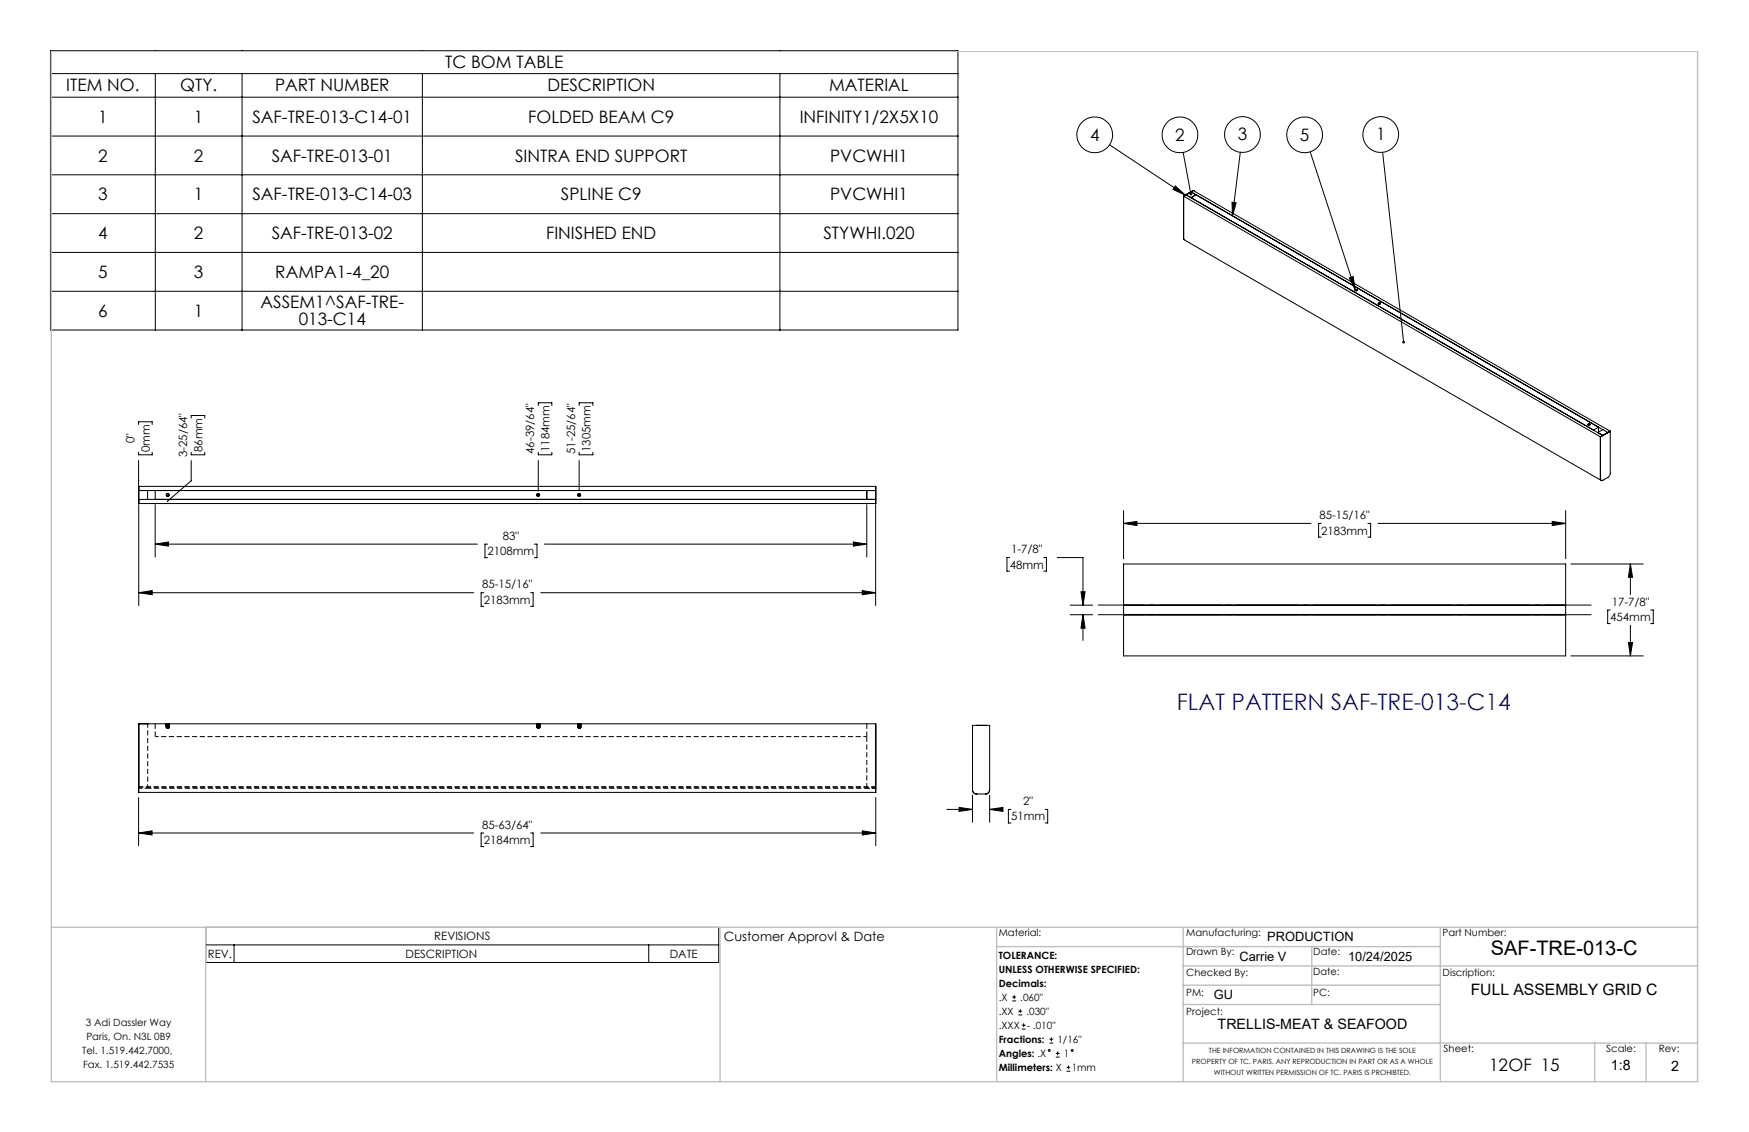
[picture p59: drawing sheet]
<svg xmlns="http://www.w3.org/2000/svg" width="432mm" height="279mm" viewBox="0 0 432 279" stroke-linecap="round" stroke-linejoin="round" font-family="sans-serif">
<defs><g id="words">
<text font-size="5.6" fill="#00f" x="290.6" y="175.4">FLAT PATTERN SAF-TRE-013-C14</text>
<text font-size="4.9" x="368.1" y="235.8">SAF-TRE-013-C</text>
<g font-size="4.2">
<text x="109.9" y="16.8">TC BOM TABLE</text>
<text x="16.4" y="22.6">ITEM NO.</text>
<text x="44.5" y="22.6">QTY.</text>
<text x="67.9" y="22.6">PART NUMBER</text>
<text x="135.2" y="22.6">DESCRIPTION</text>
<text x="204.7" y="22.6">MATERIAL</text>
<text x="24.2" y="30.3">1</text>
<text x="47.9" y="30.3">1</text>
<text x="62.3" y="30.3">SAF-TRE-013-C14-01</text>
<text x="130.4" y="30.3">FOLDED BEAM C9</text>
<text x="197.4" y="30.3">INFINITY1/2X5X10</text>
<text x="269.1" y="34.7">4</text>
<text x="290.2" y="34.7">2</text>
<text x="305.6" y="34.7">3</text>
<text x="320.9" y="34.7">5</text>
<text x="339.7" y="34.7">1</text>
<text x="24.2" y="39.9">2</text>
<text x="47.9" y="39.9">2</text>
<text x="67.1" y="39.9">SAF-TRE-013-01</text>
<text x="127.2" y="39.9">SINTRA END SUPPORT</text>
<text x="205" y="39.9">PVCWHI1</text>
<text x="24.2" y="49.4">3</text>
<text x="47.9" y="49.4">1</text>
<text x="62.3" y="49.4">SAF-TRE-013-C14-03</text>
<text x="138.5" y="49.4">SPLINE C9</text>
<text x="205" y="49.4">PVCWHI1</text>
<text x="24.2" y="59">4</text>
<text x="47.9" y="59">2</text>
<text x="67.1" y="59">SAF-TRE-013-02</text>
<text x="134.8" y="59">FINISHED END</text>
<text x="203.3" y="59">STYWHI.020</text>
<text x="24.2" y="68.6">5</text>
<text x="47.9" y="68.6">3</text>
<text x="68" y="68.6">RAMPA1-4_20</text>
<text x="64.3" y="76.1">ASSEM1^SAF-TRE-</text>
<text x="24.2" y="78.2">6</text>
<text x="47.9" y="78.2">1</text>
<text x="73.7" y="80.2">013-C14</text>
<text x="367.6" y="264.2">12OF 15</text>
</g>
<text font-size="3.9" x="363.1" y="245.6">FULL ASSEMBLY GRID C</text>
<g font-size="3.5">
<text x="300.6" y="253.9">TRELLIS-MEAT &amp; SEAFOOD</text>
<text x="397.7" y="264.2">1:8</text>
<text x="412.6" y="264.3">2</text>
</g>
<g font-size="3.2">
<text x="178.7" y="232.3">Customer Approvl &amp; Date</text>
<text x="312.9" y="232.3">PRODUCTION</text>
<text x="306" y="237.1">Carrie V</text>
<text x="332.8" y="237.1">10/24/2025</text>
<text x="299.7" y="246.6">GU</text>
</g>
<g font-size="2.8">
<text x="33.2" y="109.4" transform="rotate(-90 33.2 109.4)">0&quot;</text>
<text x="37" y="111.6" transform="rotate(-90 37 111.6)">0mm</text>
<text x="46.2" y="112.8" transform="rotate(-90 46.2 112.8)">3-25/64&quot;</text>
<text x="50" y="111.6" transform="rotate(-90 50 111.6)">86mm</text>
<text x="131.9" y="112" transform="rotate(-90 131.9 112)">46-39/64&quot;</text>
<text x="135.6" y="111.6" transform="rotate(-90 135.6 111.6)">1184mm</text>
<text x="142" y="112" transform="rotate(-90 142 112)">51-25/64&quot;</text>
<text x="145.8" y="111.6" transform="rotate(-90 145.8 111.6)">1305mm</text>
<text x="325.8" y="128.1">85-15/16&quot;</text>
<text x="326.2" y="131.9">2183mm</text>
<text x="120.4" y="137">2108mm</text>
<text x="124.2" y="133.2">83&quot;</text>
<text x="249.6" y="136.6">1-7/8&quot;</text>
<text x="249.3" y="140.4">48mm</text>
<text x="119" y="145.2">85-15/16&quot;</text>
<text x="119.5" y="149">2183mm</text>
<text x="397.9" y="149.5">17-7/8&quot;</text>
<text x="397.6" y="153.3">454mm</text>
<text x="249.6" y="202.5">51mm</text>
<text x="252.6" y="198.7">2&quot;</text>
<text x="119" y="204.5">85-63/64&quot;</text>
<text x="119.5" y="208.3">2184mm</text>
<text x="107.2" y="232.1">REVISIONS</text>
<text x="51.3" y="236.4">REV.</text>
<text x="100.1" y="236.4">DESCRIPTION</text>
<text x="165.4" y="236.4">DATE</text>
</g>
<g font-size="2.5">
<text x="246.6" y="231">Material:</text>
<text x="292.9" y="231">Manufacturing:</text>
<text x="356.2" y="231.1">Part Number:</text>
<text x="246.6" y="236.6">TOLERANCE:</text>
<text x="292.9" y="235.8">Drawn By:</text>
<text x="324.2" y="235.8">Date:</text>
<text x="246.6" y="240.1">UNLESS OTHERWISE SPECIFIED:</text>
<text x="246.6" y="243.6">Decimals:</text>
<text x="292.9" y="241">Checked By:</text>
<text x="292.9" y="245.7">PM:</text>
<text x="324.2" y="245.7">PC:</text>
<text x="324.2" y="240.7">Date:</text>
<text x="356.2" y="241">Discription:</text>
<text x="246.6" y="247">.X</text>
<text x="246.6" y="250.5">.XX</text>
<text x="251.9" y="247">.060&quot;</text>
<text x="253.4" y="250.5">.030&quot;</text>
<text x="292.9" y="250.6">Project:</text>
<text x="21.2" y="253.2">3 Adi Dassler Way</text>
<text x="21.3" y="256.7">Paris, On. N3L 0B9</text>
<text x="246.6" y="257.4">Fractions:</text>
<text x="246.6" y="254">.XXX</text>
<text x="253.5" y="254">- .010&quot;</text>
<text x="261.1" y="257.4">1/16&quot;</text>
<text x="20.3" y="260.1">Tel. 1.519.442.7000,</text>
<text x="20.5" y="263.6">Fax. 1.519.442.7535</text>
<text x="246.6" y="260.9">Angles: .X</text>
<text x="262.6" y="260.9">1</text>
<text x="356.4" y="259.7">Sheet:</text>
<text x="396.6" y="259.7">Scale:</text>
<text x="409.5" y="259.7">Rev:</text>
<text x="246.6" y="264.4">Millimeters: X</text>
<text x="264.6" y="264.4">1mm</text>
</g>
<g font-size="1.8">
<text x="294.3" y="262.7">PROPERTY OF TC. PARIS. ANY REPRODUCTION IN PART OR AS A WHOLE</text>
<text x="298.5" y="259.9">THE INFORMATION CONTAINED IN THIS DRAWING IS THE SOLE</text>
<text x="299.7" y="265.4">WITHOUT WRITTEN PERMISSION OF TC. PARIS IS PROHIBTED.</text>
</g>
</g></defs>
<g fill="none" stroke="#000" stroke-width=".25">
<path d="M12.5 12.5h224v69h-224zM12.5 18.2h224M38.3 18.2v63.3M59.8 18.2v63.3M104.3 18.2v63.3M192.5 18.2v63.3M12.5 24h224M12.5 33.6h224M273.9 35.7l18.7 12.5M292.1 37.6l1.9 10.3M306.2 37.6l-1.9 15.7M323.5 37.5l11.1 34.1"/>
<path d="M341.3 37.6l5.2 46.9M12.5 43.1h224M12.5 52.7h224M290.2 45.9l2.4 2.3-3-1.5zM292.2 48.4v10.4l.2 .4 102.9 59.4M292.2 48.4h.1M292.2 58.8l.1 .3M292.2 48.4l102.9 59.4M292.8 48.1l102.9 59.4M292.8 48.1l-.6 .3M292.8 48.1l1.2 .7M294 48.8h.1"/>
<path d="M294 47.3l101.7 58.7M294 48.8l99.4 57.4M294 47.4l1.3 .7-1.3 .7M294 47.3v.1M294 47.4l-1.2 .7M294.6 47h.1M294.6 47l102.9 59.4M294.6 47l-.6 .3M294.6 47l-2.4 1.4M304.2 49.9l1 .2-.9 3.2zM12.5 62.3h224M12.5 71.9h224"/>
<path d="M333.1 68.6l1-.3 .5 3.3zM334.5 71.5h.5a.24 .24 0 0 1-.2 .3 .24 .24 0 0 1-.3-.3zM340.3 74.8h.4a.22 .22 0 0 1-.2 .3 .22 .22 0 0 1-.2-.3zM34.2 113.7v10.6h182v-4.2h-182M34.2 104.8v-.7h3.4v.7M34.2 111.6v.7h3.4v-.7M47.2 111.6v.7h3.4v-.7M47.2 103.2v-.6h3.4v.6M47.2 113.7v5l-5.8 5M132.9 111.6v.7h3.3v-.7M132.9 100.1v-.7h3.3v.7M132.9 113.7v7.5"/>
<path d="M143 111.6v.7h3.4v-.7M143 100.1v-.7h3.4v.7M143 113.7v7.2M392 104.7l.4-.1a.24 .24 0 0 1-.1 .4 .24 .24 0 0 1-.3-.3zM392.1 104.7h.3l.1 .1-.4 .1zM393.4 106.2l1.3-.8v1.2M393.4 106.2h.1M394.5 106.8h.1M394.5 106.8l1.2 .7M395.1 118.2l.3 .4M395.1 118.2l.2 .4M395.1 107.8v10.4"/>
<path d="M395.1 107.8h.1M395.3 118.6h.1M395.7 107.5l-.6 .3M395.7 107.5h.1M395.7 106l-1.2 .8M395.7 106l1.2 .8M396.9 106.8h.1M396.9 106.8l-1.2 .7M397.5 106.4l-.6 .4M397.5 106.4h.1M397.5 106.4l-2.4 1.4M397.5 106.4v10.5l-.4 .9-1.4 .7a.36 .36 0 0 1-.4 .1 .36 .36 0 0 1-.2-.4"/>
<path d="M34.3 123.3h181.9M34.3 121.1h181.9M34.3 120.1v4.2M34.3 124.5v25M36.4 121.1v2.2M38.3 134.3l3.3-.5v1zM38.3 121.1v2.2M38.3 124.5v13M38.3 134.3h79.6M41.4 123.7h.1M120.4 134.3h-.7v3.4h.7M131.9 134.3h.7v3.4h-.7"/>
<path d="M134.4 134.3h79.6M210.7 133.8l3.3 .5-3.3 .5zM214 121.1v2.2M214 124.5v13M216.2 124.5v25M249.3 137.6h-.7v3.4h.7M257.7 137.6h.6v3.4h-.6M261 137.6h6.4v11.8M277.4 129.2l3.3-.5v1zM277.4 126v11.9M277.4 139.2h109.1v22.7h-109.1zM277.4 129.2h46.3"/>
<path d="M326.2 129.2h-.7v3.4h.7M337.7 129.2h.7v3.4h-.7M340.2 129.2h46.3M383.2 128.7l3.3 .5-3.3 .5zM386.5 126v11.9M387.8 139.2h17.9M402.5 139.2l.5 3.3h-1zM402.5 139.2v7.6M34.3 146.3l3.3-.5v1zM34.3 146.3h82.6M119.5 146.3h-.7v3.3h.7M131 146.3h.6v3.3h-.6"/>
<path d="M133.5 146.3h82.7M212.9 145.8l3.3 .5-3.3 .5zM264.2 149.4h5.6M264.2 151.7h5.6M266.9 146h1l-.5 3.4zM267.4 151.7l.5 3.3h-1zM267.4 151.7v6.4M277.4 151.8h109.1M277.4 149.3h109.1M277.4 151.7h109.1M277.4 149.4h109.1M397.5 150.6h-.6v3.3h.6"/>
<path d="M402 158.6h1l-.5 3.3zM402.5 154.3v7.6M407.5 150.6h.7v3.3h-.7M34.3 178.6v17M34.3 178.6h.1M36.4 178.6h.1M240.1 179h4.2v15.9a1.02 1.02 0 0 1-1 1.1h-2.2a.95 .95 0 0 1-1-1zM241.1 179h.1M243.3 179h.1M387.8 161.9h17.9M34.2 196.8v12M216.2 194.6v1"/>
<path d="M216.2 194.6v-16h-182v17h182M216.2 194.5v1.1M216.2 196.8v12M233.8 199.8h6.3M236.8 199.3l3.3 .5-3.3 .5zM240.1 194.9a1.02 1.02 0 0 0 1.1 1.1M240.1 196.3v6.7M244.3 195a1.02 1.02 0 0 1-1 1M244.3 199.8l3.3-.5v1zM244.3 196.3v6.7M244.3 199.8h2.8M249.6 199.8h-.6v3.3h.6"/>
<path d="M258 199.8h.7v3.3h-.7M34.2 205.6l3.3-.5v1zM34.2 205.6h82.7M119.5 205.6h-.7v3.4h.7M131 205.6h.6v3.4h-.6M133.5 205.6h82.7M212.9 205.1l3.3 .5-3.3 .5zM50.8 228.9h126.6v8.7h-126.6zM50.8 233.2h126.6M57.8 233.2v4.4M160.2 233.2v4.4M249.9 247.1h1"/>
<path d="M249.9 246.1h1M250.4 245.6v1M251.4 250.5h1M251.4 249.6h1M251.9 249.1v.9M252.2 254h1M252.2 253h1M252.7 252.6v.9M259.1 257.5h.9M259.1 256.5h.9M259.6 256v1M260.7 260h.9"/>
<path d="M261.1 259.5v1M260.7 260.9h.9M263.3 264.4h.9M263.3 263.5h.9M263.8 263v.9"/>
<circle cx="270.3" cy="33.3" r="4.4"/>
<circle cx="291.3" cy="33.3" r="4.4"/>
<circle cx="306.8" cy="33.2" r="4.4"/>
<circle cx="322.1" cy="33.3" r="4.4"/>
<circle cx="340.9" cy="33.2" r="4.4"/>
<circle cx="334.8" cy="71.6" r=".18"/>
<circle cx="340.5" cy="74.9" r=".19"/>
<circle cx="41.4" cy="122.2" r=".38"/>
<circle cx="41.4" cy="122.2" r=".29"/>
<circle cx="132.9" cy="122.2" r=".38"/>
<circle cx="132.9" cy="122.2" r=".29"/>
<circle cx="143" cy="122.2" r=".38"/>
<circle cx="143" cy="122.2" r=".29"/>
<circle cx="259.1" cy="259.3" r=".23"/>
<circle cx="264.7" cy="259.3" r=".23"/>
</g>
<g fill="none" stroke="#000" stroke-width=".25" stroke-dasharray="1.3 .6" stroke-linecap="butt">
<path d="M38.3 178.6v3.2M40.9 178.8h.2M40.9 178.8h.4M40.9 178.8l.1-.1M40.9 178.9l.2 .1M40.9 179h.4M40.9 179l.2-.1M40.9 179h.2M40.9 179.1l.2 .1M40.9 179.1h.2M40.9 179.1l.4 .1M40.9 179.3h.2"/>
<path d="M40.9 179.3h.1M41 179.3h.1M41 179.5h.1M41 179.5l.1-.1M41 179.3h.3M41 179.5h.3M41 178.7l-.1 .1M41 178.7h.3M41 178.7l.1 .1M41 178.8v-.1M41.1 178.8h.2M41.1 178.8h-.1"/>
<path d="M41.1 178.8h-.2M41.1 178.9h-.2M41.1 178.9h.2M41.1 178.9v.1M41.1 179h.2M41.1 179v-.1M41.1 179h-.2M41.1 179.1h-.2M41.1 179.1l.2-.1M41.1 179.1v.1M41.1 179.2h.2M41.1 179.2v-.1"/>
<path d="M41.1 179.2l-.2-.1M41.1 179.2l-.2 .1M41.1 179.2v.1M41.1 179.3l.2 .1M41.1 179.3h-.2M41.1 179.4l-.1 .1M41.1 179.4h.2M41.1 179.4v.1M41.1 179.5v-.1M41.1 179.5h-.1M41.1 179.7h.3M41.1 179.5l.3 .1"/>
<path d="M41.1 178.9h.1M41.1 178.6h.1M41.1 178.6v.3M41.2 179.7h-.1M41.2 179v.1M41.2 178.9v.1M41.2 179.1v.1M41.2 179.6h.5M41.2 179.5h.5M41.2 179.4h.5M41.2 179.3h.5M41.2 179.2h.5"/>
<path d="M41.2 179l.5 .1M41.2 178.9l.5 .1M41.2 179.7h.2M41.2 178.9v-.3M41.2 179.6l.5 .1M41.2 179.6l.2 .1M41.2 179.6h.1M41.2 179.6h.2M41.2 179.3v.1M41.2 179.5v.1M41.2 179.6v.1M41.2 179.2v.1"/>
<path d="M41.2 179.4v.1M41.2 178.9h.2M41.2 178.6h.2M41.3 178.7l-.4 .1M41.3 178.7v.1M41.3 178.8h-.2M41.3 178.9h-.4M41.3 178.9l-.2 .1M41.3 178.9v.1M41.3 179v.1M41.3 179.1h-.4M41.3 179.1v.1"/>
<path d="M41.3 179.1l-.2 .1M41.3 179.2v.1M41.3 179.3h-.4M41.3 179.3h-.2M41.3 179.3v.1M41.3 179.4v.1M41.3 179.4l-.3 .1M41.3 179.5l.1 .1M41.3 179.5h-.2M41.4 178.6v.3M41.4 179.7h-.2M41.4 179.7h.3"/>
<path d="M41.4 178.9v-.3M41.4 178.6h.1M41.4 178.9h.1M41.4 179.6h-.1M41.4 179h.2M41.4 178.9h-.2M41.4 179l.3-.1M41.5 178.9h.1M41.5 178.6h.1M41.5 178.9v-.3M41.5 179.6h.2M41.5 179.6v-.1"/>
<path d="M41.5 179.5l.4 .1M41.5 179.5v-.1M41.5 179.4h.2M41.5 179.4v-.1M41.5 179.4l.2-.1M41.5 179.3l.4 .1M41.5 179.3v-.1M41.5 179.2h.2M41.5 179.2v-.1M41.5 179.2h.4M41.5 179.1v-.1M41.5 179l.3 .1"/>
<path d="M41.5 179v-.1M41.5 179h.3M41.5 179h.4M41.5 178.9v-.1M41.5 178.9h.3M41.5 178.8h.3M41.5 178.8l.4 .1M41.5 178.8v-.1M41.5 178.7l.3-.1M41.6 178.6v.3M41.6 178.6h.1M41.6 178.9h.1"/>
<path d="M41.6 179.4l.1-.1M41.6 179.6h.1M41.6 179.1l.1-.1M41.6 179.3l.1-.1M41.6 179.5l.1-.1M41.6 179.2l.1-.1M41.6 179l.1-.1M41.6 179.5h.1M41.6 179.5v.1M41.6 179.7h.1M41.7 179.3l-.5 .1M41.7 179.2l-.5 .1"/>
<path d="M41.7 179.4l-.4 .1M41.7 179.7h-.5M41.7 178.9v-.3M41.7 179.6l-.5 .1M41.7 179.5l-.5 .1M41.7 179.4l-.5 .1M41.7 179.1h-.5M41.7 179h-.5M41.7 179h-.1M41.7 179.2h-.1M41.7 179.5h-.1M41.7 179.3h-.1"/>
<path d="M41.7 179.1h-.1M41.7 179.4h-.1M41.7 179.6h-.1M41.7 178.9h-.3M41.7 178.9l-.5 .1M41.7 179.6v-.1M41.7 179.7v-.1M41.7 179.7h-.1M41.7 179.6l-.1-.1M41.7 179.6h.1M41.7 179.4l-.2 .1M41.7 179.6h.2"/>
<path d="M41.7 179.4h.2M41.7 179.5v.1M41.7 179.5l.2 .1M41.7 179.5h-.2M41.7 179.3l.2-.1M41.7 179.4v-.1M41.7 179.3l.2 .1M41.7 179.3v.1M41.7 179.3h-.2M41.7 179.2h.1M41.7 179.1l.2-.1M41.7 179.2h.2"/>
<path d="M41.7 179.2v.1M41.8 179.2l-.3-.1M41.8 179.1h-.3M41.8 179h.1M41.8 179v.1M41.8 178.9h.1M41.8 179l-.3-.1M41.8 178.9h-.3M41.8 178.8l.1 .1M41.8 178.8v.1M41.8 178.8h-.3M41.8 178.7h.1"/>
<path d="M41.8 178.7l-.3 .1M41.8 178.6l.1 .1M41.8 178.6v.1M41.8 179.6h-.1M41.9 179.6l-.2-.1M41.9 179.6h-.2M41.9 179.4h-.4M41.9 179.4l-.2-.1M41.9 179.4h-.2M41.9 179.2l-.4 .1M41.9 179.2l-.2 .1M41.9 179.2h-.1"/>
<path d="M41.9 179l-.4 .1M41.9 179l-.1 .1M41.9 179h-.1M41.9 178.9h-.4M41.9 178.9h-.1M41.9 178.9l-.1-.1M41.9 178.7h-.4M41.9 178.7h-.1M132.4 178.8h.1M132.4 178.8h.4M132.4 178.8l.1-.1M132.4 178.9l.1 .1"/>
<path d="M132.4 179h.4M132.4 179l.1-.1M132.4 179h.1M132.4 179.1l.2 .1M132.4 179.1h.1M132.4 179.1l.4 .1M132.4 179.3h.2M132.4 179.5h.2M132.4 179.5l.2-.1M132.4 179.5h.1M132.5 179.3h.3M132.5 179.5h.3"/>
<path d="M132.5 178.7l-.1 .1M132.5 178.7h.3M132.5 178.7v.1M132.5 178.8v-.1M132.5 178.8h.3M132.5 178.8h-.1M132.5 178.9h-.1M132.5 178.9h.3M132.5 178.9v.1M132.5 179h.3M132.5 179v-.1M132.5 179h-.1"/>
<path d="M132.5 179.1h-.1M132.5 179.1l.3-.1M132.5 179.1l.1 .1M132.6 179.1h-.1M132.6 179.2h.2M132.6 179.2v-.1M132.6 179.2l-.2-.1M132.6 179.2l-.2 .1M132.6 179.2v.1M132.6 179.3l.2 .1M132.6 179.3h-.2M132.6 179.4l-.2 .1"/>
<path d="M132.6 179.4h.2M132.6 179.4v.1M132.6 179.5v-.1M132.6 179.5h-.2M132.6 179.7h.3M132.6 179.5l.2 .1M132.6 178.9h.1M132.6 178.6v.3M132.6 179v.1M132.6 178.9v.1M132.6 179.1v.1M132.6 179.6h.5"/>
<path d="M132.6 179.5h.5M132.6 179.4h.5M132.6 179.3h.5M132.6 179.2h.5M132.6 179l.5 .1M132.6 178.9l.5 .1M132.6 179.6h.1M132.6 179.5h.1M132.6 179.4h.1M132.6 179.3h.1M132.6 179.2h.1M132.6 179.1h.1"/>
<path d="M132.6 179h.1M132.6 179.7h.2M132.6 178.6h.1M132.6 178.9v-.3M132.6 179.6l.5 .1M132.7 179.1h-.1M132.7 179.2h-.1M132.7 179.3h.4M132.7 179.4h-.1M132.7 179.5h-.1M132.7 179.6h-.1M132.7 179.7h-.1"/>
<path d="M132.7 179.3h-.1M132.7 179.1l-.1 .1M132.7 179h-.1M132.7 178.9h-.1M132.7 179.6l.1 .1M132.7 179.6h.2M132.7 179.3l-.1 .1M132.7 179.5l-.1 .1M132.7 179.6l-.1 .1M132.7 179.2l-.1 .1M132.7 179.4l-.1 .1M132.7 178.9h.1"/>
<path d="M132.7 178.6h.1M132.7 178.9v-.3M132.8 178.7l-.4 .1M132.8 178.7v.1M132.8 178.8h-.3M132.8 178.9h-.4M132.8 178.9l-.3 .1M132.8 178.9v.1M132.8 179v.1M132.8 179.1h-.4M132.8 179.1v.1M132.8 179.1l-.2 .1"/>
<path d="M132.8 179.2v.1M132.8 179.3h-.4M132.8 179.3h-.2M132.8 179.3v.1M132.8 179.4v.1M132.8 179.4l-.4 .1M132.8 179.5v.1M132.8 179.5h-.2M132.8 178.6h.1M132.8 178.9h.1M132.8 178.6v.3M132.8 179.7h-.2"/>
<path d="M132.9 179.7h.3M132.9 178.9v-.3M132.9 179.6h-.2M132.9 179h.2M132.9 178.9h-.2M132.9 179l.2-.1M132.9 178.9h.2M132.9 178.6h.2M133 179.6h.2M133 179.6v-.1M133 179.5l.3 .1M133 179.5v-.1"/>
<path d="M133 179.4h.2M133 179.4v-.1M133 179.4l.2-.1M133 179.3l.3 .1M133 179.3v-.1M133 179.2h.2M133 179.2v-.1M133 179.2h.4M133 179.1v-.1M133 179l.2 .1M133 179v-.1M133 179h.2"/>
<path d="M133 179h.4M133 178.9v-.1M133 178.9h.2M133 178.8h.3M133 178.8l.4 .1M133 178.8v-.1M133 178.7l.3-.1M133.1 178.6v.3M133.1 179.1v-.1M133.1 179.3v-.1M133.1 179.4v-.1M133.1 179.5v-.1"/>
<path d="M133.1 179.2v-.1M133.1 179v-.1M133.1 179.6h.1M133.1 179.5h.1M133.1 179.5v.1M133.1 179.3l-.4 .1M133.1 179.2l-.4 .1M133.1 179.4l-.3 .1M133.1 179.7h-.4M133.1 178.9h.1M133.1 178.9v-.3M133.1 178.6h.1"/>
<path d="M133.1 179.6l-.4 .1M133.1 179.5l-.4 .1M133.1 179.4l-.4 .1M133.1 179.1h-.4M133.1 179h-.4M133.1 178.9h-.2M133.1 178.9l-.4 .1M133.1 179.6v-.1M133.1 179.7v-.1M133.2 179.7h-.1M133.2 178.9v-.3M133.2 179.6l-.1-.1"/>
<path d="M133.2 179.6h-.1M133.2 179.6h.1M133.2 179.4l-.2 .1M133.2 179.4h.1M133.2 179.5v.1M133.2 179.5l.1 .1M133.2 179.5h-.2M133.2 179.3l.2-.1M133.2 179.4v-.1M133.2 179.3l.1 .1M133.2 179.3v.1M133.2 179.3h-.2"/>
<path d="M133.2 179.1l.2-.1M133.2 179.2h.2M133.2 179.2v.1M133.2 179.2l-.2-.1M133.2 179.1h-.2M133.2 179h.2M133.2 179v.1M133.2 178.9h.2M133.2 179l-.2-.1M133.2 178.9h-.2M133.3 178.8l.1 .1M133.3 178.8l-.1 .1"/>
<path d="M133.3 178.8h-.3M133.3 178.7h.1M133.3 178.7l-.3 .1M133.3 178.6l.1 .1M133.3 178.6v.1M133.3 179.6h-.1M133.3 179.6l-.1-.1M133.3 179.4h-.3M133.3 179.4l-.1-.1M133.3 179.4h-.1M133.3 179.2l-.3 .1M133.4 179.2l-.2 .1"/>
<path d="M133.4 179.2h-.2M133.4 179l-.4 .1M133.4 179l-.2 .1M133.4 179h-.2M133.4 178.9h-.4M133.4 178.9h-.2M133.4 178.9l-.1-.1M133.4 178.7h-.4M133.4 178.7h-.1M142.5 178.8h.2M142.5 178.8h.4M142.5 178.8l.1-.1"/>
<path d="M142.5 178.9l.2 .1M142.5 179h.4M142.5 179l.2-.1M142.5 179h.2M142.5 179.1l.2 .1M142.5 179.1l.4 .1M142.5 179.1h.2M142.5 179.3h.2M142.5 179.3h.1M142.6 179.3h.1M142.6 179.5h.1M142.6 179.5l.1-.1"/>
<path d="M142.6 179.3h.3M142.6 179.5h.3M142.6 178.7l-.1 .1M142.6 178.7h.3M142.6 178.7l.1 .1M142.6 178.8v-.1M142.7 178.8h.2M142.7 178.8h-.1M142.7 178.8h-.2M142.7 178.9h-.2M142.7 178.9h.2M142.7 178.9v.1"/>
<path d="M142.7 179h.2M142.7 179v-.1M142.7 179h-.2M142.7 179.1h-.2M142.7 179.1l.2-.1M142.7 179.1v.1M142.7 179.2h.2M142.7 179.2v-.1M142.7 179.2l-.2-.1M142.7 179.2l-.2 .1M142.7 179.2v.1M142.7 179.3l.2 .1"/>
<path d="M142.7 179.3h-.2M142.7 179.4l-.1 .1M142.7 179.4h.2M142.7 179.4v.1M142.7 179.5v-.1M142.7 179.5h-.1M142.7 179.7h.3M142.7 179.5l.3 .1M142.7 178.9h.1M142.7 178.6h.1M142.7 178.6v.3M142.8 179.7h-.1"/>
<path d="M142.8 179v.1M142.8 179.1v.1M142.8 178.9v.1M142.8 179.6h.5M142.8 179.5h.5M142.8 179.4h.5M142.8 179.3h.5M142.8 179.2h.5M142.8 179l.5 .1M142.8 178.9l.5 .1M142.8 179.7h.2M142.8 178.9v-.3"/>
<path d="M142.8 179.6l.5 .1M142.8 179.1h.5M142.8 179h.5M142.8 179.6l.2 .1M142.8 179.6h.1M142.8 179.6h.2M142.8 179.3v.1M142.8 179.5v.1M142.8 179.6v.1M142.8 179.2v.1M142.8 179.4v.1M142.8 178.9h.2"/>
<path d="M142.8 178.6h.2M142.9 178.7l-.4 .1M142.9 178.7v.1M142.9 178.8h-.2M142.9 178.9h-.4M142.9 178.9l-.2 .1M142.9 178.9v.1M142.9 179v.1M142.9 179.1h-.4M142.9 179.1v.1M142.9 179.1l-.2 .1M142.9 179.2v.1"/>
<path d="M142.9 179.3h-.4M142.9 179.3h-.2M142.9 179.3v.1M142.9 179.4v.1M142.9 179.4l-.3 .1M142.9 179.5l.1 .1M142.9 179.5h-.2M143 178.6v.3M143 179.7h-.2M143 179.7h.3M143 178.9v-.3M143 178.6h.1"/>
<path d="M143 178.9h.1M143 179.6h-.1M143 179h.2M143 178.9h-.2M143 179l.3-.1M143.1 178.9h.1M143.1 178.6h.1M143.1 178.9v-.3M143.1 179.6h.2M143.1 179.6v-.1M143.1 179.5l.4 .1M143.1 179.5v-.1"/>
<path d="M143.1 179.4h.2M143.1 179.4v-.1M143.1 179.4l.2-.1M143.1 179.3l.4 .1M143.1 179.3v-.1M143.1 179.2h.2M143.1 179.2v-.1M143.1 179.2h.4M143.1 179.1v-.1M143.1 179l.3 .1M143.1 179v-.1M143.1 179h.3"/>
<path d="M143.1 179h.4M143.1 178.9v-.1M143.1 178.9h.3M143.1 178.8h.3M143.1 178.8l.4 .1M143.1 178.8v-.1M143.1 178.7l.3-.1M143.2 178.9h.1M143.2 178.6v.3M143.2 178.6h.1M143.2 179.1l.1-.1M143.2 179.3l.1-.1"/>
<path d="M143.2 179.4l.1-.1M143.2 179.5l.1-.1M143.2 179.6h.1M143.2 179.2l.1-.1M143.2 179l.1-.1M143.2 179.5h.1M143.2 179.5v.1M143.2 179.7h.1M143.3 179.3l-.5 .1M143.3 179.1l-.5 .1M143.3 179l-.5 .1M143.3 179.2l-.5 .1"/>
<path d="M143.3 179.4l-.4 .1M143.3 179.7h-.5M143.3 178.9v-.3M143.3 179.6l-.5 .1M143.3 179.5l-.5 .1M143.3 179.4l-.5 .1M143.3 179.1h-.5M143.3 179h-.5M143.3 179h-.1M143.3 179.2h-.1M143.3 179.5h-.1M143.3 179.3h-.1"/>
<path d="M143.3 179.1h-.1M143.3 179.4h-.1M143.3 179.6h-.1M143.3 178.9h-.3M143.3 178.9l-.5 .1M143.3 179.6v-.1M143.3 179.7v-.1M143.3 179.7h-.1M143.3 179.6l-.1-.1M143.3 179.6h.1M143.3 179.4l-.2 .1M143.3 179.6h.2"/>
<path d="M143.3 179.4h.2M143.3 179.5v.1M143.3 179.5l.2 .1M143.3 179.5h-.2M143.3 179.3l.2-.1M143.3 179.4v-.1M143.3 179.3l.2 .1M143.3 179.3v.1M143.3 179.3h-.2M143.3 179.2h.1M143.3 179.1l.2-.1M143.3 179.2h.2"/>
<path d="M143.3 179.2v.1M143.4 179.2l-.3-.1M143.4 179.1h-.3M143.4 179h.1M143.4 179v.1M143.4 178.9h.1M143.4 179l-.3-.1M143.4 178.9h-.3M143.4 178.8l.1 .1M143.4 178.8v.1M143.4 178.8h-.3M143.4 178.7h.1"/>
<path d="M143.4 178.7l-.3 .1M143.4 178.6l.1 .1M143.4 178.6v.1M143.4 179.6h-.1M143.5 179.6l-.2-.1M143.5 179.6h-.2M143.5 179.4h-.4M143.5 179.4l-.2-.1M143.5 179.4h-.2M143.5 179.2l-.4 .1M143.5 179.2l-.2 .1M143.5 179.2h-.1"/>
<path d="M143.5 179l-.4 .1M143.5 179l-.1 .1M143.5 179h-.1M143.5 178.9h-.4M143.5 178.9h-.1M143.5 178.9l-.1-.1M143.5 178.7h-.4M143.5 178.7h-.1M214 178.6v3.2M214 181.8v12.8"/>
</g>
<path d="M41.2 179.7h.4h-.2M41.4 178.9h-.2l.4 .1M132.6 179.7h.5h-.2M132.9 178.9h-.2l.4 .1M142.8 179.7h.4h-.2M143 178.9h-.2l.4 .1M36.5 194.6h179.7M36.5 194.6v-16" fill="none" stroke="#000" stroke-width=".25" stroke-dasharray="1.3 .6" stroke-dashoffset=".3" stroke-linecap="butt"/>
<g fill="none" stroke="#000" stroke-width=".25" stroke-dasharray="1.3 .6" stroke-dashoffset=".5" stroke-linecap="butt">
<path d="M41 178.6l.1 1.1M41.2 179.5l.5 .1h-.5M41.2 179.1h.5l-.5 .1M41.2 179h.5l-.5 .1M41.7 179.7l.1-1.1M132.5 178.6l.1 1.1M132.6 179.5l.5 .1h-.4M132.6 179.1h.5l-.4 .1M132.7 179h.4l-.4 .1M133.2 179.7l.1-1.1M142.6 178.6l.1 1.1M142.8 179.5l.5 .1h-.5"/>
<path d="M143.3 179.7l.1-1.1M36.5 194.6h-2.2M214 194.6h2.2"/>
</g>
<g fill="none" stroke="#000" stroke-width=".25" stroke-dasharray="1.3 .6" stroke-dashoffset=".4" stroke-linecap="butt">
<path d="M41.4 179.5h-.2l.4 .1h-.2M41.4 179.4h-.2l.4 .1h-.2M41.4 179.3h-.2l.4 .1h-.2M41.4 179.2h-.2l.4 .1h-.2M41.4 179.1h-.2l.4 .1h-.2M41.4 179h-.2l.4 .1h-.2M41.4 179.1h.2l-.4-.1h.2M41.4 179.2h.2l-.4-.1h.2M41.4 179.3h.2l-.4-.1h.2M41.4 179.4h.2l-.4-.1h.2M41.4 179.5h.2l-.4-.1h.2M41.4 179.6h.2l-.4-.1h.2"/>
<path d="M132.9 179.5h-.2l.4 .1h-.2M132.9 179.4h-.2l.4 .1h-.2M132.9 179.3h-.2l.4 .1h-.2M132.9 179.2h-.2l.4 .1h-.2M132.9 179.1h-.2l.4 .1h-.2M132.9 179h-.2l.4 .1h-.2M132.9 179.1h.2l-.4-.1h.2M132.9 179.2h.2l-.4-.1h.2M132.9 179.3h.2l-.4-.1h.2M132.9 179.4h.2l-.4-.1h.2M132.9 179.5h.2l-.4-.1h.2M132.9 179.6h.2l-.4-.1h.2"/>
<path d="M143 179.5h-.2l.4 .1h-.2M143 179.4h-.2l.4 .1h-.2M143 179.3h-.2l.4 .1h-.2M143 179.2h-.2l.4 .1h-.2M143 179.1h-.2l.4 .1h-.2M143 179h-.2l.4 .1h-.2M143 179.1h.2l-.4-.1h.2M143 179.2h.2l-.4-.1h.2M143 179.3h.2l-.4-.1h.2M143 179.4h.2l-.4-.1h.2M143 179.5h.2l-.4-.1h.2M143 179.6h.2l-.4-.1h.2"/>
<path d="M38.3 181.8h175.7"/>
</g>
<path d="M34.3 194.2h181.9M216.2 194.4h-181.9" fill="none" stroke="#000" stroke-width=".25" stroke-dasharray="1.3 .6" stroke-dashoffset=".2" stroke-linecap="butt"/>
<path d="M271.1 149.3h121.8M271.1 151.7h121.8" fill="none" stroke="#000" stroke-width=".25" stroke-dasharray="15.2 1.3 1.3 1.3" stroke-dashoffset="3.8" stroke-linecap="butt"/>
<path d="M12.7 12.7h406.4" fill="none" stroke="#c0c0c0" stroke-width=".25"/>
<g fill="none" stroke="#c0c0c0" stroke-width=".35">
<path d="M12.7 12.7v254.3h406.4v-254.3M12.7 228.9h406.4M50.8 228.9v38.1M177.8 228.9v38.1M246.1 233.6h109.5M246.1 228.9v38.1M292.1 238.4h127M292.1 228.9v38.1M323.8 233.6v14.3M355.6 228.9v38.1M292.1 257.5h127M292.1 243.2h63.5"/>
<path d="M292.1 247.9h63.5M393.7 257.5v9.5M406.4 257.5v9.5"/>
</g>
<g fill="#000">
<path d="M290.2 45.9l2.4 2.3-3-1.5zM304.2 49.9l1 .2-.9 3.2zM346.3 84.2l-.1 .3 .2 .3h.2l-.1-.3 .1 .3 .3-.2-.2-.5zM333.1 68.6l1-.3 .5 3.3zM293.8 47.7v.5h.3l-.1-.3 .1 .3 .2-.1v-.4z"/>
<path d="M34.3 146.3l3.3-.5v1zM212.9 145.8l3.3 .5-3.3 .5zM38.3 134.3l3.3-.5v1zM210.7 133.8l3.3 .5-3.3 .5zM236.8 199.3l3.3 .5-3.3 .5zM244.3 199.8l3.3-.5v1zM266.9 146h1l-.5 3.4zM267.4 151.7l.5 3.3h-1zM277.4 129.2l3.3-.5v1zM383.2 128.7l3.3 .5-3.3 .5zM402.5 139.2l.5 3.3h-1zM402 158.6h1l-.5 3.3z"/>
<path d="M34.2 205.6l3.3-.5v1zM212.9 205.1l3.3 .5-3.3 .5z"/>
</g>
<use href="#words"/>
</svg>
